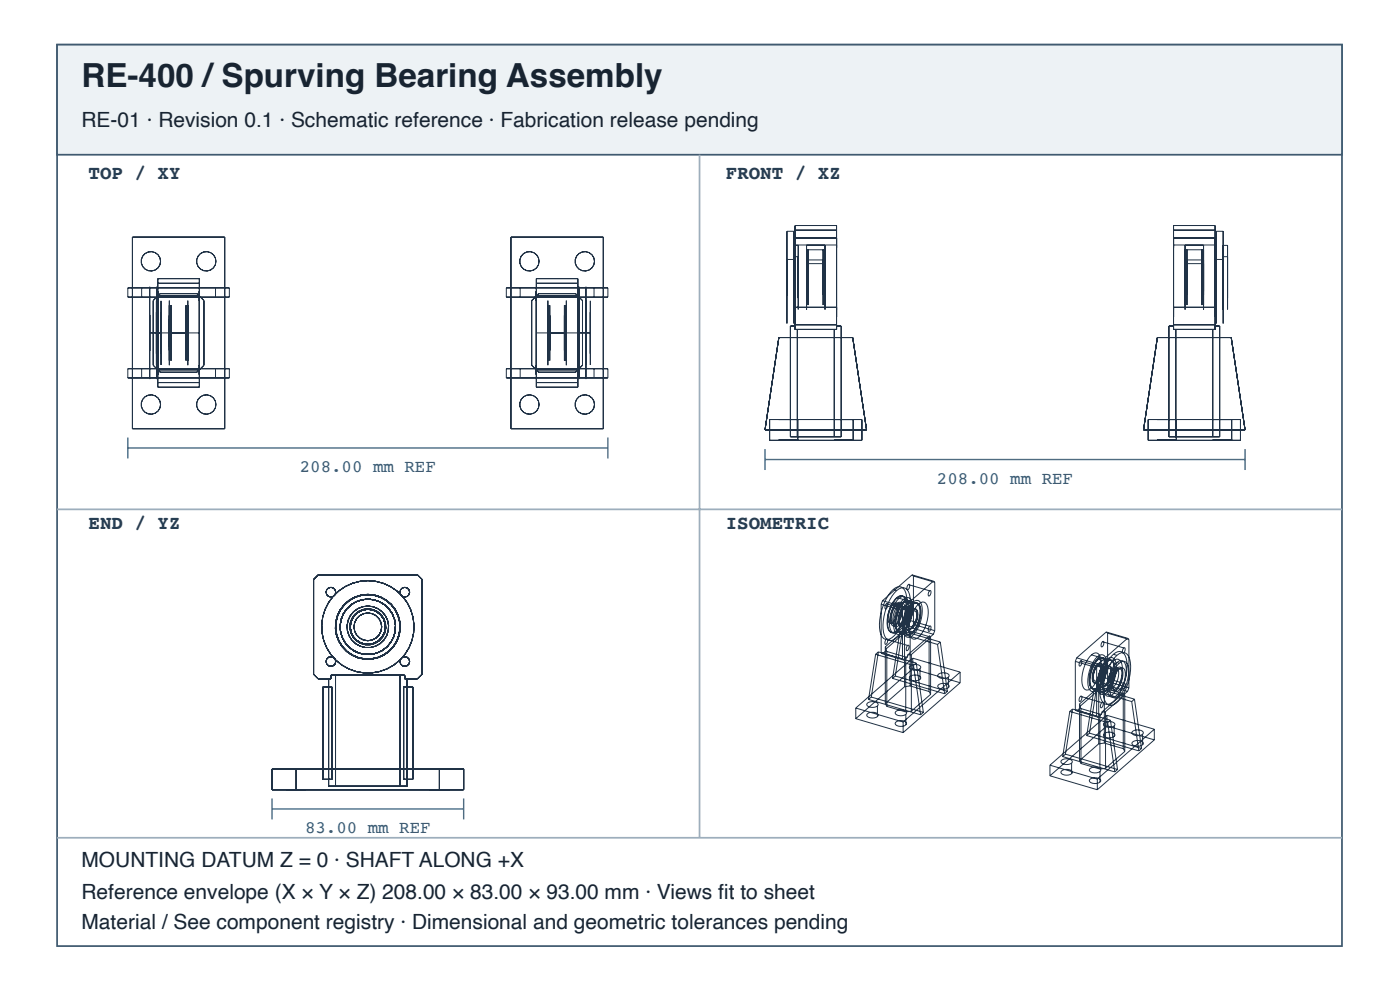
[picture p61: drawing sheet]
<svg xmlns="http://www.w3.org/2000/svg" width="297mm" height="210mm" viewBox="0 0 297 210" stroke-linecap="round" stroke-linejoin="round" font-family="sans-serif">
<defs><g id="words">
<text font-size="7" fill="#182431" x="17.3" y="18.4">RE-400 /Spurving Bearing Assembly</text>
<g font-size="4.4" fill="#182431">
<text x="17.3" y="26.9">RE-01 · Revision 0.1 · Schematic reference · Fabrication release pending</text>
<text x="17.3" y="183.9">MOUNTING DATUM Z = 0 · SHAFT ALONG +X</text>
<text x="17.3" y="190.6">Reference envelope (X × Y × Z) 208.00 × 83.00 × 93.00 mm · Views fi t to sheet</text>
<text x="17.3" y="196.9">Material / See component registry · Dimensional and geometric tolerances pending</text>
</g>
<g font-size="4.1" fill="#263d52">
<text x="18.8" y="38">TOP / XY</text>
<text x="154" y="38">FRONT / XZ</text>
<text x="18.8" y="112.1">END / YZ</text>
<text x="154" y="112.1">ISOMETRIC</text>
</g>
<g font-size="3.7" fill="#335b78">
<text x="63.6" y="100.2">208.00 mm REF</text>
<text x="198.8" y="102.6">208.00 mm REF</text>
<text x="64.7" y="176.7">83.00 mm REF</text>
</g>
</g></defs>
<path d="M12.1 9.5h272.6v191.1h-272.6z" fill="none" stroke="#405a70" stroke-width=".37"/>
<path d="M12.1 9.5h272.6v23.3h-272.6z" fill="#edf2f5"/>
<path d="M12.1 9.5h272.6v23.3h-272.6z" fill="none" stroke="#405a70" stroke-width=".37"/>
<path d="M148.4 32.8v144.8M12.1 108h272.6M12.1 177.6h272.6" fill="none" stroke="#9daebc" stroke-width=".37"/>
<g fill="none" stroke="#203246" stroke-width=".21">
<path d="M28.1 50.3h19.6v40.6h-19.6zM33.5 59.1h8.8v23h-8.8zM108.4 50.3h19.6v40.6h-19.6zM113.8 59.1h8.8v23h-8.8zM166.9 49v19.6zM166.9 55v7.6zM166.9 49h1.5M166.9 55h1.5M168.4 52v13.6zM168.4 54.4v8.8zM168.4 52h.9M168.4 54.4h.9"/>
<path d="M168.4 49v19.6zM168.4 55v7.6zM168.7 50.5v2zM168.7 51.9v13.8zM168.7 47.8h8.8v22h-8.8zM168.7 48.8h8.8M168.7 50.5h8.8M168.7 51.9h8.8M169.3 52v13.6zM169.3 54.4v8.8zM171.1 52v13.6zM171.1 53v11.7z"/>
<path d="M171.1 55.1v7.4zM171.1 55.9v5.9zM171.1 52h3.9M171.1 53h3.9M171.1 55.1h3.9M171.1 55.9h3.9M171.2 53v11.7zM171.2 55.1v7.4zM171.5 53v11.7zM171.5 55.1v7.4zM174.6 53v11.7zM174.6 55.1v7.4z"/>
<path d="M174.9 53v11.7zM174.9 55.1v7.4zM175 52v13.6zM175 53v11.7zM175 55.1v7.4zM175 55.9v5.9zM177.5 50.5v2zM177.5 51.9v13.8zM249 50.5v2zM249 51.9v13.8zM249 47.8h8.8v22h-8.8zM249 48.8h8.8"/>
<path d="M249 50.5h8.8M249 51.9h8.8M251.4 52v13.6zM251.4 53v11.7zM251.4 55.1v7.4zM251.4 55.9v5.9zM251.4 52h3.9M251.4 53h3.9M251.4 55.1h3.9M251.4 55.9h3.9M251.5 53v11.7zM251.5 55.1v7.4z"/>
<path d="M251.8 53v11.7zM251.8 55.1v7.4zM254.9 53v11.7zM254.9 55.1v7.4zM255.2 53v11.7zM255.2 55.1v7.4zM255.3 52v13.6zM255.3 53v11.7zM255.3 55.1v7.4zM255.3 55.9v5.9zM257.8 50.5v2zM257.8 51.9v13.8z"/>
<path d="M258 49v19.6zM258 55v7.6zM258 49h1.5M258 55h1.5M259.4 52v13.6zM259.4 54.4v8.8zM259.4 52h1M259.4 54.4h1M259.5 49v19.6zM259.5 55v7.6zM260.4 52v13.6zM260.4 54.4v8.8z"/>
<path d="M27.1 61h21.6v2h-21.6zM27.1 78.2h21.6v1.9h-21.6zM30.1 61v2M30.1 78.2v1.9M31.8 60.8v19.6zM31.8 66.8v7.6zM31.8 70.6h10.5M32.5 63.7l1.5-1.4h7.8l1.5 1.4v13.7l-1.5 1.5h-7.8l-1.5-1.5zM33.2 63.8v13.6zM33.2 66.2v8.8zM33.2 60.8v19.6zM33.2 66.8v7.6z"/>
<path d="M33.5 77.4v2zM33.5 61.7v2.1zM33.5 63.7v13.8zM33.5 60.1h8.8M33.5 78.4h8.8M33.5 62.7h8.8M34.2 63.8v13.6zM34.2 66.2v8.8zM35.9 63.7v13.7zM35.9 64.7v11.7zM35.9 66.9v7.4zM35.9 67.6v5.9z"/>
<path d="M36.1 64.7v11.7zM36.1 66.9v7.4zM36.3 64.7v11.7zM36.3 66.9v7.4zM39.4 64.7v11.7zM39.4 66.9v7.4zM39.7 64.7v11.7zM39.7 66.9v7.4zM39.8 63.7v13.7zM39.8 64.7v11.7zM39.8 66.9v7.4zM39.8 67.6v5.9z"/>
<path d="M42.3 77.4v2zM42.3 61.7v2.1zM42.3 63.7v13.8zM45.7 61v2M45.7 78.2v1.9M107.4 78.2h21.6v1.9h-21.6zM107.4 61h21.6v2h-21.6zM110.4 61v2M110.4 78.2v1.9M113.8 77.4v2zM113.8 61.7v2.1zM113.8 63.7v13.8z"/>
<path d="M113.8 70.6h8.8M113.8 60.1h8.8M113.8 78.4h8.8M113.8 62.7h8.8M114.3 62.3h7.8l1.5 1.4v13.7l-1.5 1.5h-7.8l-1.5-1.5v-13.7zM116.2 63.7v13.7zM116.2 64.7v11.7zM116.2 66.9v7.4zM116.2 67.6v5.9zM116.4 64.7v11.7zM116.4 66.9v7.4zM116.6 64.7v11.7z"/>
<path d="M116.6 66.9v7.4zM119.7 64.7v11.7zM119.7 66.9v7.4zM120 64.7v11.7zM120 66.9v7.4zM120.1 63.7v13.7zM120.1 64.7v11.7zM120.1 66.9v7.4zM120.1 67.6v5.9zM122.6 77.4v2zM122.6 61.7v2.1zM122.6 63.7v13.8z"/>
<path d="M122.8 60.8v19.6zM122.8 66.8v7.6zM122.8 70.6h2.4M124.3 63.8v13.6zM124.3 66.2v8.8zM124.3 60.8v19.6zM124.3 66.8v7.6zM125.2 63.8v13.6zM125.2 66.2v8.8zM126 61v2M126 78.2v1.9M165.2 71.6h15.7l2.9 19.5h-21.5z"/>
<path d="M168.7 65.1v2.1zM168.7 68.9h8.8M168.7 69.1h-1v23.5h10.8v-23.5h-1M168.7 65.1h8.8M169.2 69.8v22.8M177 69.8v22.8M177.5 65.1v2.1zM245.5 71.6h15.7l2.9 19.5h-21.5zM249 65.1v2.1zM249 68.9h8.8M249 69.1h-1v23.5h10.8v-23.5h-1M249 65.1h8.8"/>
<path d="M249.5 69.8v22.8M257.3 69.8v22.8M257.8 65.1v2.1zM33.5 81.1h8.8M113.8 81.1h8.8M163.3 88.9h19.6v4.5h-19.6zM165.2 88.9h4zM165.2 93.4h4zM169.2 88.9v4.5M176.9 88.9h4.1zM176.9 93.4h4.1zM181 88.9v4.5"/>
<path d="M243.6 88.9h19.6v4.5h-19.6zM245.5 88.9h4.1zM245.5 93.4h4.1zM249.6 88.9v4.5M257.2 88.9h4.1zM257.2 93.4h4.1zM261.3 88.9v4.5M67.5 121.9h21.1l.9 1v20l-.9 1h-2.7v-.7h-15.7v.7h-2.7l-1-1v-20zM185.8 138.7l8 2.4M185.8 138.7l-1.5 9.6M186.3 138.2l8.1 2.4M186.3 138.2l-.5 .5"/>
<path d="M186.3 138.2l-1.5 9.6M186.9 128.1l4.6 1.3M186.9 128.1v10.3l.3 .2M187.2 127.4l4.6 1.3M187.2 127.4l-.3 .7M187.2 138.6l4.6 1.3M187.8 137.1l.2 .4M187.8 137.1v12.1M188 128l.2-.1a.83 .83 0 0 1-.3 1.2 .77 .77 0 0 1 .1-1.1zM188 135.5l.2-.1a.83 .83 0 0 1-.3 1.2 .77 .77 0 0 1 .1-1.1zM188 137.9l-.8 .7M188 137.5v.4"/>
<path d="M188 137.9l.1 .2M188 128l4.6 1.3M188 135.5l4.6 1.3M188.1 138.1v11.7M188.1 138.1l4.1 1.2M189.5 125a1.49 1.49 0 0 1 1.6-.6 1.49 1.49 0 0 1 1.1 1.4 10.8 10.8 0 0 1-3 9.4 1.39 1.39 0 0 1-2.3-.7 10.8 10.8 0 0 1 2.6-9.5zM189.5 128l.6-.2a2.01 2.01 0 0 1 .3 2.5 1.87 1.87 0 0 1-1.6 1.8 2.58 2.58 0 0 1-.1-2.7zM189.5 125l.7 .2M190.2 126.7a1.05 1.05 0 0 1 1.2-.4 1.05 1.05 0 0 1 .7 1 7.5 7.5 0 0 1-2.1 6.5 1.09 1.09 0 0 1-1.2 .1 1.09 1.09 0 0 1-.5-1.1 7.8 7.8 0 0 1 1.9-6.1zM190.2 127.9l.6-.2a1.08 1.08 0 0 1 .7 1.2 4.2 4.2 0 0 1-1.8 3.8 .83 .83 0 0 1-.8-1l.1-1.1 .3-1.3zM190.2 126.7l.5 .2M190.2 127.9l.5 .2"/>
<path d="M190.2 125.2a1.49 1.49 0 0 1 1.7-.6 1.49 1.49 0 0 1 1 1.4 10.8 10.8 0 0 1-2.9 9.4 1.39 1.39 0 0 1-2.4-.7 10.8 10.8 0 0 1 2.6-9.5zM190.2 128.3l.6-.3a2.01 2.01 0 0 1 .4 2.5 1.87 1.87 0 0 1-1.7 1.9 2.58 2.58 0 0 1-.1-2.8zM190.4 126.7a1.06 1.06 0 0 1 1.1-.4 1.06 1.06 0 0 1 .8 1 7.6 7.6 0 0 1-2.1 6.6 1.1 1.1 0 0 1-1.3 .1 1.1 1.1 0 0 1-.5-1.1 7.9 7.9 0 0 1 2-6.2zM190.4 126.7l4.5 1.4M190.7 126.9a1.05 1.05 0 0 1 1.2-.4 1.05 1.05 0 0 1 .7 1 7.5 7.5 0 0 1-2.1 6.5 1.09 1.09 0 0 1-1.2 .1 1.09 1.09 0 0 1-.5-1.2 7.8 7.8 0 0 1 1.9-6zM190.7 128.1l.6-.3a1.08 1.08 0 0 1 .7 1.3 4.2 4.2 0 0 1-1.8 3.8 .83 .83 0 0 1-.8-1l.1-1.2 .3-1.2zM190.9 134.3l8 2.3M190.9 134.3l-1.5 9.5M191.4 133.8l-.5 .5M191.4 133.8l8.1 2.3M191.4 133.8l-1.5 9.5M191.5 129.4v10.3l.3 .2"/>
<path d="M191.6 127.1a1.06 1.06 0 0 1 1.2-.4 1.06 1.06 0 0 1 .7 1 7.6 7.6 0 0 1-2.1 6.6 1.1 1.1 0 0 1-1.2 .1 1.1 1.1 0 0 1-.6-1.2 7.9 7.9 0 0 1 2-6.1zM191.6 127.6a.95 .95 0 0 1 1.1-.3 .95 .95 0 0 1 .6 1 6.6 6.6 0 0 1-1.9 5.5 .86 .86 0 0 1-.9 .1 .86 .86 0 0 1-.5-.8 6.6 6.6 0 0 1 1.6-5.5zM191.6 128.7l.6-.2a1.95 1.95 0 0 1 .3 2.4 1.82 1.82 0 0 1-1.6 1.8 2.51 2.51 0 0 1-.1-2.7zM191.6 129.1l.5-.1a2.28 2.28 0 0 1-.2 2.8l-.6 .5h-.2a2.28 2.28 0 0 1 .2-2.9zM191.6 127.1l2 .6M191.6 127.6l2 .6M191.6 128.7l2 .6M191.6 129.1l2 .6M191.7 127.6a.95 .95 0 0 1 1.1-.3 .95 .95 0 0 1 .6 1.1 6.6 6.6 0 0 1-1.9 5.4 .86 .86 0 0 1-.9 .1 .86 .86 0 0 1-.5-.7 6.6 6.6 0 0 1 1.6-5.6zM191.7 128.7l.6-.2a1.95 1.95 0 0 1 .3 2.4 1.83 1.83 0 0 1-1.6 1.8 2.51 2.51 0 0 1-.1-2.7zM191.7 127.6l.1 .1M191.7 128.7l.1 .1"/>
<path d="M191.8 128.7l-.3 .7M191.8 127.7a.95 .95 0 0 1 1.1-.3 .95 .95 0 0 1 .6 1 6.6 6.6 0 0 1-1.9 5.4 .86 .86 0 0 1-.9 .2 .86 .86 0 0 1-.5-.8 6.6 6.6 0 0 1 1.6-5.5zM191.8 128.8l.6-.3a1.96 1.96 0 0 1 .3 2.5 1.83 1.83 0 0 1-1.6 1.8 2.51 2.51 0 0 1-.1-2.7zM191.9 133.6v12M191.9 133.6l-4.1 3.5M192.2 139.3v11.6M192.6 129.3h.1a.83 .83 0 0 1-.3 1.1 .78 .78 0 0 1 .2-1.1zM192.6 136.8h.1a.83 .83 0 0 1-.3 1.2 .78 .78 0 0 1 .2-1.2zM192.6 139.2l-.8 .7M192.6 138.9v.3M192.6 139.2l-.4 .1M192.7 123.9h.1a.83 .83 0 0 1-.3 1.1 .78 .78 0 0 1 .2-1.1z"/>
<path d="M192.7 131.4h.1a.83 .83 0 0 1-.3 1.2 .77 .77 0 0 1 .2-1.2zM192.7 133.5v.3M192.7 133.5l-4.7 4M192.7 133.5l-.8 .1M192.7 123.9l4.5 1.4M192.7 131.4l4.5 1.4M193.1 133.8l4 1.2M193.1 133.8h-.4M193.1 133.8v11.6M193.3 138.8l-.7 .1M193.3 138.8v12M193.4 128.1a.95 .95 0 0 1 1.1-.2 .95 .95 0 0 1 .6 1 6.6 6.6 0 0 1-1.9 5.4 .86 .86 0 0 1-.9 .1 .86 .86 0 0 1-.5-.7 6.6 6.6 0 0 1 1.6-5.6z"/>
<path d="M193.4 129.2l.6-.2a1.96 1.96 0 0 1 .3 2.5 1.82 1.82 0 0 1-1.6 1.7 2.51 2.51 0 0 1-.1-2.6zM193.4 129.2l.2 .1M193.5 121.9l4.5 1.3M193.5 121.9l-6.3 5.5M193.5 121.9l.3 .2M193.5 133.1l-.8 .7M193.5 133.1l4.5 1.4M193.6 128.2a.95 .95 0 0 1 1.1-.3 .95 .95 0 0 1 .5 1 6.6 6.6 0 0 1-1.8 5.4 .86 .86 0 0 1-.9 .2 .86 .86 0 0 1-.6-.8 6.6 6.6 0 0 1 1.7-5.5zM193.6 129.3l.5-.2a1.96 1.96 0 0 1 .4 2.4 1.82 1.82 0 0 1-1.6 1.8 2.51 2.51 0 0 1-.2-2.7zM193.6 127.7a1.06 1.06 0 0 1 1.2-.4 1.06 1.06 0 0 1 .7 1 7.6 7.6 0 0 1-2.1 6.6 1.1 1.1 0 0 1-1.2 .1 1.1 1.1 0 0 1-.5-1.2 7.9 7.9 0 0 1 1.9-6.1zM193.6 128.2a.95 .95 0 0 1 1.2-.3 .95 .95 0 0 1 .5 1 6.6 6.6 0 0 1-1.9 5.5 .86 .86 0 0 1-.9 .1 .86 .86 0 0 1-.5-.8 6.6 6.6 0 0 1 1.6-5.5zM193.6 129.3l.6-.2a1.96 1.96 0 0 1 .3 2.4 1.82 1.82 0 0 1-1.6 1.8 2.51 2.51 0 0 1-.1-2.7z"/>
<path d="M193.6 129.7l.5-.2a2.28 2.28 0 0 1-.2 2.9l-.3 .3-.5 .2a2.28 2.28 0 0 1 .3-2.9zM193.6 139.5l-12 10.6M193.6 139.5v2.3M193.6 139.5l10.1 3M193.8 122.1v10.3M193.8 132.4l-.3 .7M193.8 122.1l4.5 1.4M193.8 132.4l4.5 1.3M194.9 128.1a1.06 1.06 0 0 1 1.2-.4 1.06 1.06 0 0 1 .7 1 7.6 7.6 0 0 1-2.1 6.6 1.1 1.1 0 0 1-1.3 0 1.1 1.1 0 0 1-.5-1.1 7.9 7.9 0 0 1 2-6.1zM197.1 135l.1 .2M197.1 135v11.6M197.2 125.3l.2-.1a.83 .83 0 0 1-.3 1.2 .78 .78 0 0 1 .1-1.1z"/>
<path d="M197.2 132.8l.2-.1a.83 .83 0 0 1-.3 1.2 .78 .78 0 0 1 .1-1.1zM197.2 134.8v.4M197.2 134.8l-4.6 4.1M197.2 134.8l.2 .4M197.4 135.2v12M197.4 135.2l-4.1 3.6M198 123.2l-6.2 5.5M198 123.2l.3 .3M198 134.5l-.8 .7M198.3 123.5v10.2M198.3 133.7l-.3 .8M198.9 136.6l1.5 10.5"/>
<path d="M199.5 136.1l-.6 .5M199.5 136.1l1.5 10.5M228.4 139.5l4.5 1.3M228.4 139.5l-.3 .7M231.6 138.8a1.06 1.06 0 0 1 1.1-.3 1.06 1.06 0 0 1 .8 1 7.6 7.6 0 0 1-2.2 6.5 1.1 1.1 0 0 1-1.2 .1 1.1 1.1 0 0 1-.5-1.1 7.9 7.9 0 0 1 2-6.2zM231.6 138.8l4.5 1.4M232.8 139.2a1.06 1.06 0 0 1 1.2-.4 1.06 1.06 0 0 1 .7 1 7.6 7.6 0 0 1-2.1 6.6 1.1 1.1 0 0 1-1.2 .1 1.1 1.1 0 0 1-.6-1.2 7.9 7.9 0 0 1 2-6.1zM232.8 139.7a.95 .95 0 0 1 1.1-.3 .95 .95 0 0 1 .6 1.1 6.6 6.6 0 0 1-1.9 5.4 .86 .86 0 0 1-.9 .1 .86 .86 0 0 1-.5-.7 6.6 6.6 0 0 1 1.6-5.6zM232.8 139.2l2 .6M232.8 139.7l2 .6M232.9 139.7a.95 .95 0 0 1 1.1-.2 .95 .95 0 0 1 .6 1 6.6 6.6 0 0 1-1.9 5.4 .86 .86 0 0 1-.9 .2 .86 .86 0 0 1-.5-.8 6.6 6.6 0 0 1 1.6-5.6zM232.9 139.7l.1 .1"/>
<path d="M233 139.8a.95 .95 0 0 1 1.1-.3 .95 .95 0 0 1 .6 1 6.6 6.6 0 0 1-1.9 5.4 .86 .86 0 0 1-.9 .2 .86 .86 0 0 1-.5-.8 6.6 6.6 0 0 1 1.6-5.5zM233.9 136h.1a.83 .83 0 0 1-.3 1.2 .77 .77 0 0 1 .2-1.2zM233.9 136l4.5 1.4M234.7 134l4.5 1.3M234.7 134l-6.3 5.5M234.7 134l.3 .2M234.8 139.8a1.06 1.06 0 0 1 1.2-.4 1.06 1.06 0 0 1 .7 1 7.6 7.6 0 0 1-2.1 6.6 1.1 1.1 0 0 1-1.2 .1 1.1 1.1 0 0 1-.6-1.2 7.9 7.9 0 0 1 2-6.1zM235 134.2v10.3M235 134.2l4.5 1.4M236.2 138.7a1.49 1.49 0 0 1 1.6-.5 1.49 1.49 0 0 1 1.1 1.3 10.8 10.8 0 0 1-2.9 9.4 1.39 1.39 0 0 1-2.4-.6 10.8 10.8 0 0 1 2.6-9.6zM236.2 138.7l.8 .2M237 138.9a1.49 1.49 0 0 1 1.6-.5 1.49 1.49 0 0 1 1.1 1.3 10.8 10.8 0 0 1-3 9.5 1.39 1.39 0 0 1-2.3-.7 10.8 10.8 0 0 1 2.6-9.6z"/>
<path d="M238.4 137.4l.2-.1a.83 .83 0 0 1-.3 1.2 .77 .77 0 0 1 .1-1.1zM239.2 135.3l-6.3 5.5M239.2 135.3l.3 .3M239.5 135.6v10.2M68.5 145.6h1.9v19.6h-1.9zM69.7 143.9v22.8h16.7v-22.8M71.2 143.2v23.5M84.9 143.2v23.5M85.6 145.6h2v19.6h-2zM181.6 150.1v2.3M181.6 152.4l10 2.9M181.6 150.1l10 3"/>
<path d="M183.9 149.2a1.75 1.75 0 0 1 2.4 0v.3a1.59 1.59 0 0 1-2.4-.1zM183.9 151.4a1.75 1.75 0 0 1 2.4 .1v.2a1.59 1.59 0 0 1-2.4-.1zM184.3 148.3l11 3.2M184.8 147.8l-.5 .5M184.8 147.8l11.1 3.2M186.1 149.7v2.2M187.8 149.2l.3 .6M188.1 149.8l4.1 1.1M189.4 143.8l11 3.3M189.9 143.3l-.5 .5M189.9 143.3l11.1 3.3M190 150.9a1.75 1.75 0 0 1 2.3 .1v.2a1.59 1.59 0 0 1-2.4 0z"/>
<path d="M190 153.2a1.75 1.75 0 0 1 2.3 .1v.2a1.59 1.59 0 0 1-2.4-.1zM191.6 153.1v2.2M191.9 145.6l-4.1 3.6M192.2 151.4v2.3M193 141.3a1.75 1.75 0 0 1 2.3 0v.3a1.59 1.59 0 0 1-2.4-.1zM193 143.5a1.75 1.75 0 0 1 2.3 .1v.2a1.59 1.59 0 0 1-2.4-.1zM193.1 145.4l-1.2 .2M193.1 145.4l4 1.2M193.3 150.8l-1.1 .1M193.6 141.8l-12 10.6M193.6 141.8l10.1 2.9M193.8 141.1l1.5 10.4"/>
<path d="M194.4 140.6l-.6 .5M194.4 140.6l1.5 10.4M195.2 141.8v2.2M195.9 151l-.6 .5M197.1 146.6l.3 .6M197.4 147.2l-4.1 3.6M199 143a1.75 1.75 0 0 1 2.3 .1l.1 .2a1.59 1.59 0 0 1-2.5 0zM199 145.3a1.75 1.75 0 0 1 2.3 .1l.1 .2a1.59 1.59 0 0 1-2.5-.1zM201 146.6l-.6 .5M201.2 143.6v2.2M203.7 142.5l-12.1 10.6M203.7 142.5v2.2"/>
<path d="M203.7 144.7l-12.1 10.6M226 159.9l-.6 .5M226 159.9l11.1 3.2M227 150.8l8 2.4M227 150.8l-1.6 9.6M227.5 150.3l8.1 2.4M227.5 150.3l-.5 .5M227.5 150.3l-1.5 9.6M228.1 140.2l4.6 1.4M228.1 140.2v10.3l.3 .2M228.4 150.7l4.5 1.4M229 149.3l.2 .4"/>
<path d="M229 149.3v12M229.2 140.1h.2a.83 .83 0 0 1-.3 1.1 .77 .77 0 0 1 .1-1.1zM229.2 147.6h.2a.83 .83 0 0 1-.3 1.1 .77 .77 0 0 1 .1-1.1zM229.2 140.1l4.5 1.3M229.2 150l-.8 .7M229.2 149.7v.3M229.2 150l.1 .2M229.2 147.6l4.5 1.4M229.3 150.2v11.7M229.3 150.2l4 1.2M230.5 155.9l11.1 3.3M231.1 155.4l-.6 .5"/>
<path d="M231.1 155.4l11.1 3.3M232.1 146.4l8 2.3M232.1 146.4l-1.6 9.5M232.6 145.9l-.5 .5M232.6 145.9l8.1 2.3M232.6 145.9l-1.5 9.5M232.7 141.6v10.2l.2 .3M232.8 140.8l.6-.2a1.96 1.96 0 0 1 .3 2.4 1.82 1.82 0 0 1-1.6 1.8 2.51 2.51 0 0 1-.1-2.7zM232.8 141.2l.5-.1a2.28 2.28 0 0 1-.2 2.8l-.6 .5h-.2a2.28 2.28 0 0 1 .2-2.9zM232.8 140.8l2 .6M232.8 141.2l2 .6M232.9 140.8l.6-.2a1.96 1.96 0 0 1 .3 2.5 1.82 1.82 0 0 1-1.6 1.7 2.51 2.51 0 0 1-.1-2.6z"/>
<path d="M232.9 140.8l.1 .1M232.9 140.8l-.2 .8M233 140.9l.6-.2a1.96 1.96 0 0 1 .3 2.4 1.82 1.82 0 0 1-1.6 1.8 2.51 2.51 0 0 1-.1-2.7zM233.1 145.7v12M233.1 145.7l-4.1 3.6M233.1 157.7l-4.1 3.6M233.3 151.4v11.6M233.7 141.4h.2a.83 .83 0 0 1-.3 1.2 .78 .78 0 0 1 .1-1.2zM233.7 149l.2-.1a.83 .83 0 0 1-.3 1.2 .77 .77 0 0 1 .1-1.1zM233.7 151.4l-.8 .7M233.7 151v.4M233.7 151.4h-.4"/>
<path d="M233.9 143.6l.1-.1a.83 .83 0 0 1-.3 1.2 .77 .77 0 0 1 .2-1.1zM233.9 145.6v.4M233.9 145.6l-4.7 4.1M233.9 145.6l-.8 .1M233.9 143.6l4.5 1.3M234.2 153.4a1.75 1.75 0 0 1 2.3 .1v.2a1.59 1.59 0 0 1-2.4-.1zM234.2 155.6a1.75 1.75 0 0 1 2.3 .1v.2a1.59 1.59 0 0 1-2.4 0zM234.3 145.9l4 1.2M234.3 145.9l-.4 .1M234.3 157.5l-1.2 .2M234.3 145.9v11.6M234.3 157.5l4 1.2"/>
<path d="M234.5 150.9l-.8 .1M234.5 150.9v12M234.6 140.3a.95 .95 0 0 1 1.1-.3 .95 .95 0 0 1 .6 1 6.6 6.6 0 0 1-1.9 5.4 .86 .86 0 0 1-.9 .2 .86 .86 0 0 1-.5-.8 6.6 6.6 0 0 1 1.6-5.5zM234.6 141.4l.6-.3a1.96 1.96 0 0 1 .3 2.5 1.83 1.83 0 0 1-1.6 1.7 2.51 2.51 0 0 1-.1-2.6zM234.6 140.3h.2M234.6 141.4h.2M234.7 145.3l-.8 .7M234.7 145.3l4.5 1.3M234.8 140.3a.95 .95 0 0 1 1.1-.3 .95 .95 0 0 1 .5 1 6.6 6.6 0 0 1-1.8 5.5 .86 .86 0 0 1-1 .1 .86 .86 0 0 1-.5-.8 6.6 6.6 0 0 1 1.7-5.5zM234.8 141.4l.5-.2a1.96 1.96 0 0 1 .4 2.4 1.83 1.83 0 0 1-1.6 1.8 2.51 2.51 0 0 1-.2-2.7zM234.8 140.3a.95 .95 0 0 1 1.1-.3 .95 .95 0 0 1 .6 1 6.6 6.6 0 0 1-1.9 5.5 .86 .86 0 0 1-.9 .1 .86 .86 0 0 1-.5-.7 6.6 6.6 0 0 1 1.6-5.6zM234.8 141.4l.6-.2a1.96 1.96 0 0 1 .3 2.4 1.83 1.83 0 0 1-1.6 1.8 2.52 2.52 0 0 1-.1-2.7z"/>
<path d="M234.8 141.8l.5-.1a2.28 2.28 0 0 1-.2 2.8l-.3 .3-.5 .2a2.28 2.28 0 0 1 .3-2.9zM234.8 151.7l-12.1 10.5M234.8 151.7v2.2M234.8 153.9l-12.1 10.6M234.8 151.7l10.1 2.9M234.8 153.9l10.1 3M235 144.5l-.3 .8M235 144.5l4.5 1.3M235 153.2l1.5 10.5M235.6 152.7l-.6 .5M235.6 152.7l1.5 10.4M236.1 140.2a1.06 1.06 0 0 1 1.2-.4 1.06 1.06 0 0 1 .7 1 7.6 7.6 0 0 1-2.1 6.6 1.1 1.1 0 0 1-1.3 .1 1.1 1.1 0 0 1-.5-1.2 7.9 7.9 0 0 1 2-6.1z"/>
<path d="M236.2 141.8l.6-.3a2.01 2.01 0 0 1 .3 2.5 1.87 1.87 0 0 1-1.6 1.9 2.58 2.58 0 0 1-.1-2.8zM236.2 141.8l.8 .2M236.4 153.9v2.2M236.9 140.5a1.05 1.05 0 0 1 1.2-.4 1.05 1.05 0 0 1 .7 1 7.5 7.5 0 0 1-2.1 6.5 1.09 1.09 0 0 1-1.2 .1 1.09 1.09 0 0 1-.5-1.2 7.8 7.8 0 0 1 1.9-6zM236.9 141.7l.7-.3a1.08 1.08 0 0 1 .6 1.3 4.2 4.2 0 0 1-1.8 3.8 .83 .83 0 0 1-.8-1l.2-1.8 .5-1.2zM236.9 140.5l.5 .1M236.9 141.7l.5 .1M237 142l.5-.2a2.01 2.01 0 0 1 .4 2.5 1.87 1.87 0 0 1-1.7 1.8 2.58 2.58 0 0 1-.1-2.8zM237.4 140.6a1.05 1.05 0 0 1 1.2-.4 1.05 1.05 0 0 1 .7 1 7.5 7.5 0 0 1-2.1 6.5 1.09 1.09 0 0 1-1.2 .1 1.09 1.09 0 0 1-.5-1.1 7.8 7.8 0 0 1 1.9-6.1zM237.4 141.8l.7-.2a1.08 1.08 0 0 1 .6 1.2 4.2 4.2 0 0 1-1.7 3.8 .83 .83 0 0 1-.9-1l.2-1.8 .5-1.1zM238.3 147.1l.1 .2M238.3 158.7l.3 .6"/>
<path d="M238.3 147.1v11.6M238.4 144.9l.2-.1a.83 .83 0 0 1-.3 1.2 .77 .77 0 0 1 .1-1.1zM238.4 146.9v.4M238.4 146.9l-4.7 4.1M238.4 146.9l.2 .4M238.6 147.3v12M238.6 147.3l-4.1 3.6M238.6 159.3l-4.1 3.6M239.2 146.6l-.8 .7M239.5 145.8l-.3 .8M240.1 148.7l1.5 10.5M240.2 155.1a1.75 1.75 0 0 1 2.3 .1l.1 .3a1.59 1.59 0 0 1-2.5-.1z"/>
<path d="M240.2 157.4a1.75 1.75 0 0 1 2.3 .1l.1 .2a1.59 1.59 0 0 1-2.5-.1zM240.7 148.2l-.6 .5M240.7 148.2l1.5 10.5M242.2 158.7l-.6 .5M242.4 155.7v2.2M244.9 154.6l-12.1 10.6M244.9 154.6v2.3M244.9 156.9l-12.1 10.5M57.7 163h40.7v4.4h-40.7zM60.8 163h4.1zM60.8 167.4h4.1zM62.9 163v4.4"/>
<path d="M91.2 163h4.1zM91.2 167.4h4.1zM93.2 163v4.4M222.7 162.2v2.3M222.7 164.5l10.1 2.9M222.7 162.2l10.1 3M225.1 161.3a1.75 1.75 0 0 1 2.4 0v.3a1.59 1.59 0 0 1-2.4-.1zM225.1 163.5a1.75 1.75 0 0 1 2.4 .1v.2a1.59 1.59 0 0 1-2.4-.1zM225.4 160.4l11.1 3.3M227.3 161.8v2.2M229 161.3l.3 .6M229.3 161.9l4 1.1"/>
<path d="M231.2 163a1.75 1.75 0 0 1 2.3 .1v.2a1.59 1.59 0 0 1-2.4 0zM231.2 165.3a1.75 1.75 0 0 1 2.3 .1v.2a1.59 1.59 0 0 1-2.4-.1zM232.8 165.2v2.2M233.4 163.6v2.2M234.5 162.9l-1.2 .1M237.1 163.1l-.6 .6"/>
<circle cx="32" cy="55.4" r="2.06"/>
<circle cx="43.8" cy="55.4" r="2.06"/>
<circle cx="112.3" cy="55.4" r="2.06"/>
<circle cx="124.1" cy="55.4" r="2.06"/>
<circle cx="32" cy="85.8" r="2.06"/>
<circle cx="43.8" cy="85.8" r="2.06"/>
<circle cx="112.3" cy="85.8" r="2.06"/>
<circle cx="124.1" cy="85.8" r="2.06"/>
<circle cx="70.2" cy="125.6" r="1.03"/>
<circle cx="78" cy="132.9" r="5.9"/>
<circle cx="78" cy="132.9" r="3.8"/>
<circle cx="78" cy="132.9" r="9.8"/>
<circle cx="78" cy="132.9" r="6.9"/>
<circle cx="78" cy="132.9" r="3.7"/>
<circle cx="78" cy="132.9" r="2.94"/>
<circle cx="78" cy="132.9" r="6.8"/>
<circle cx="78" cy="132.9" r="4.4"/>
<circle cx="85.9" cy="125.6" r="1.03"/>
<circle cx="70.2" cy="140.2" r="1.03"/>
<circle cx="85.9" cy="140.2" r="1.03"/>
</g>
<path d="M27.1 92.8v4.4M27.1 95h101.9M129 92.8v4.4M162.3 95.2v4.4M162.3 97.4h101.8M264.1 95.2v4.4M57.7 169.3v4.4M57.7 171.5h40.7M98.4 169.3v4.4" fill="none" stroke="#466b86" stroke-width=".3"/>
<use href="#words"/>
</svg>
